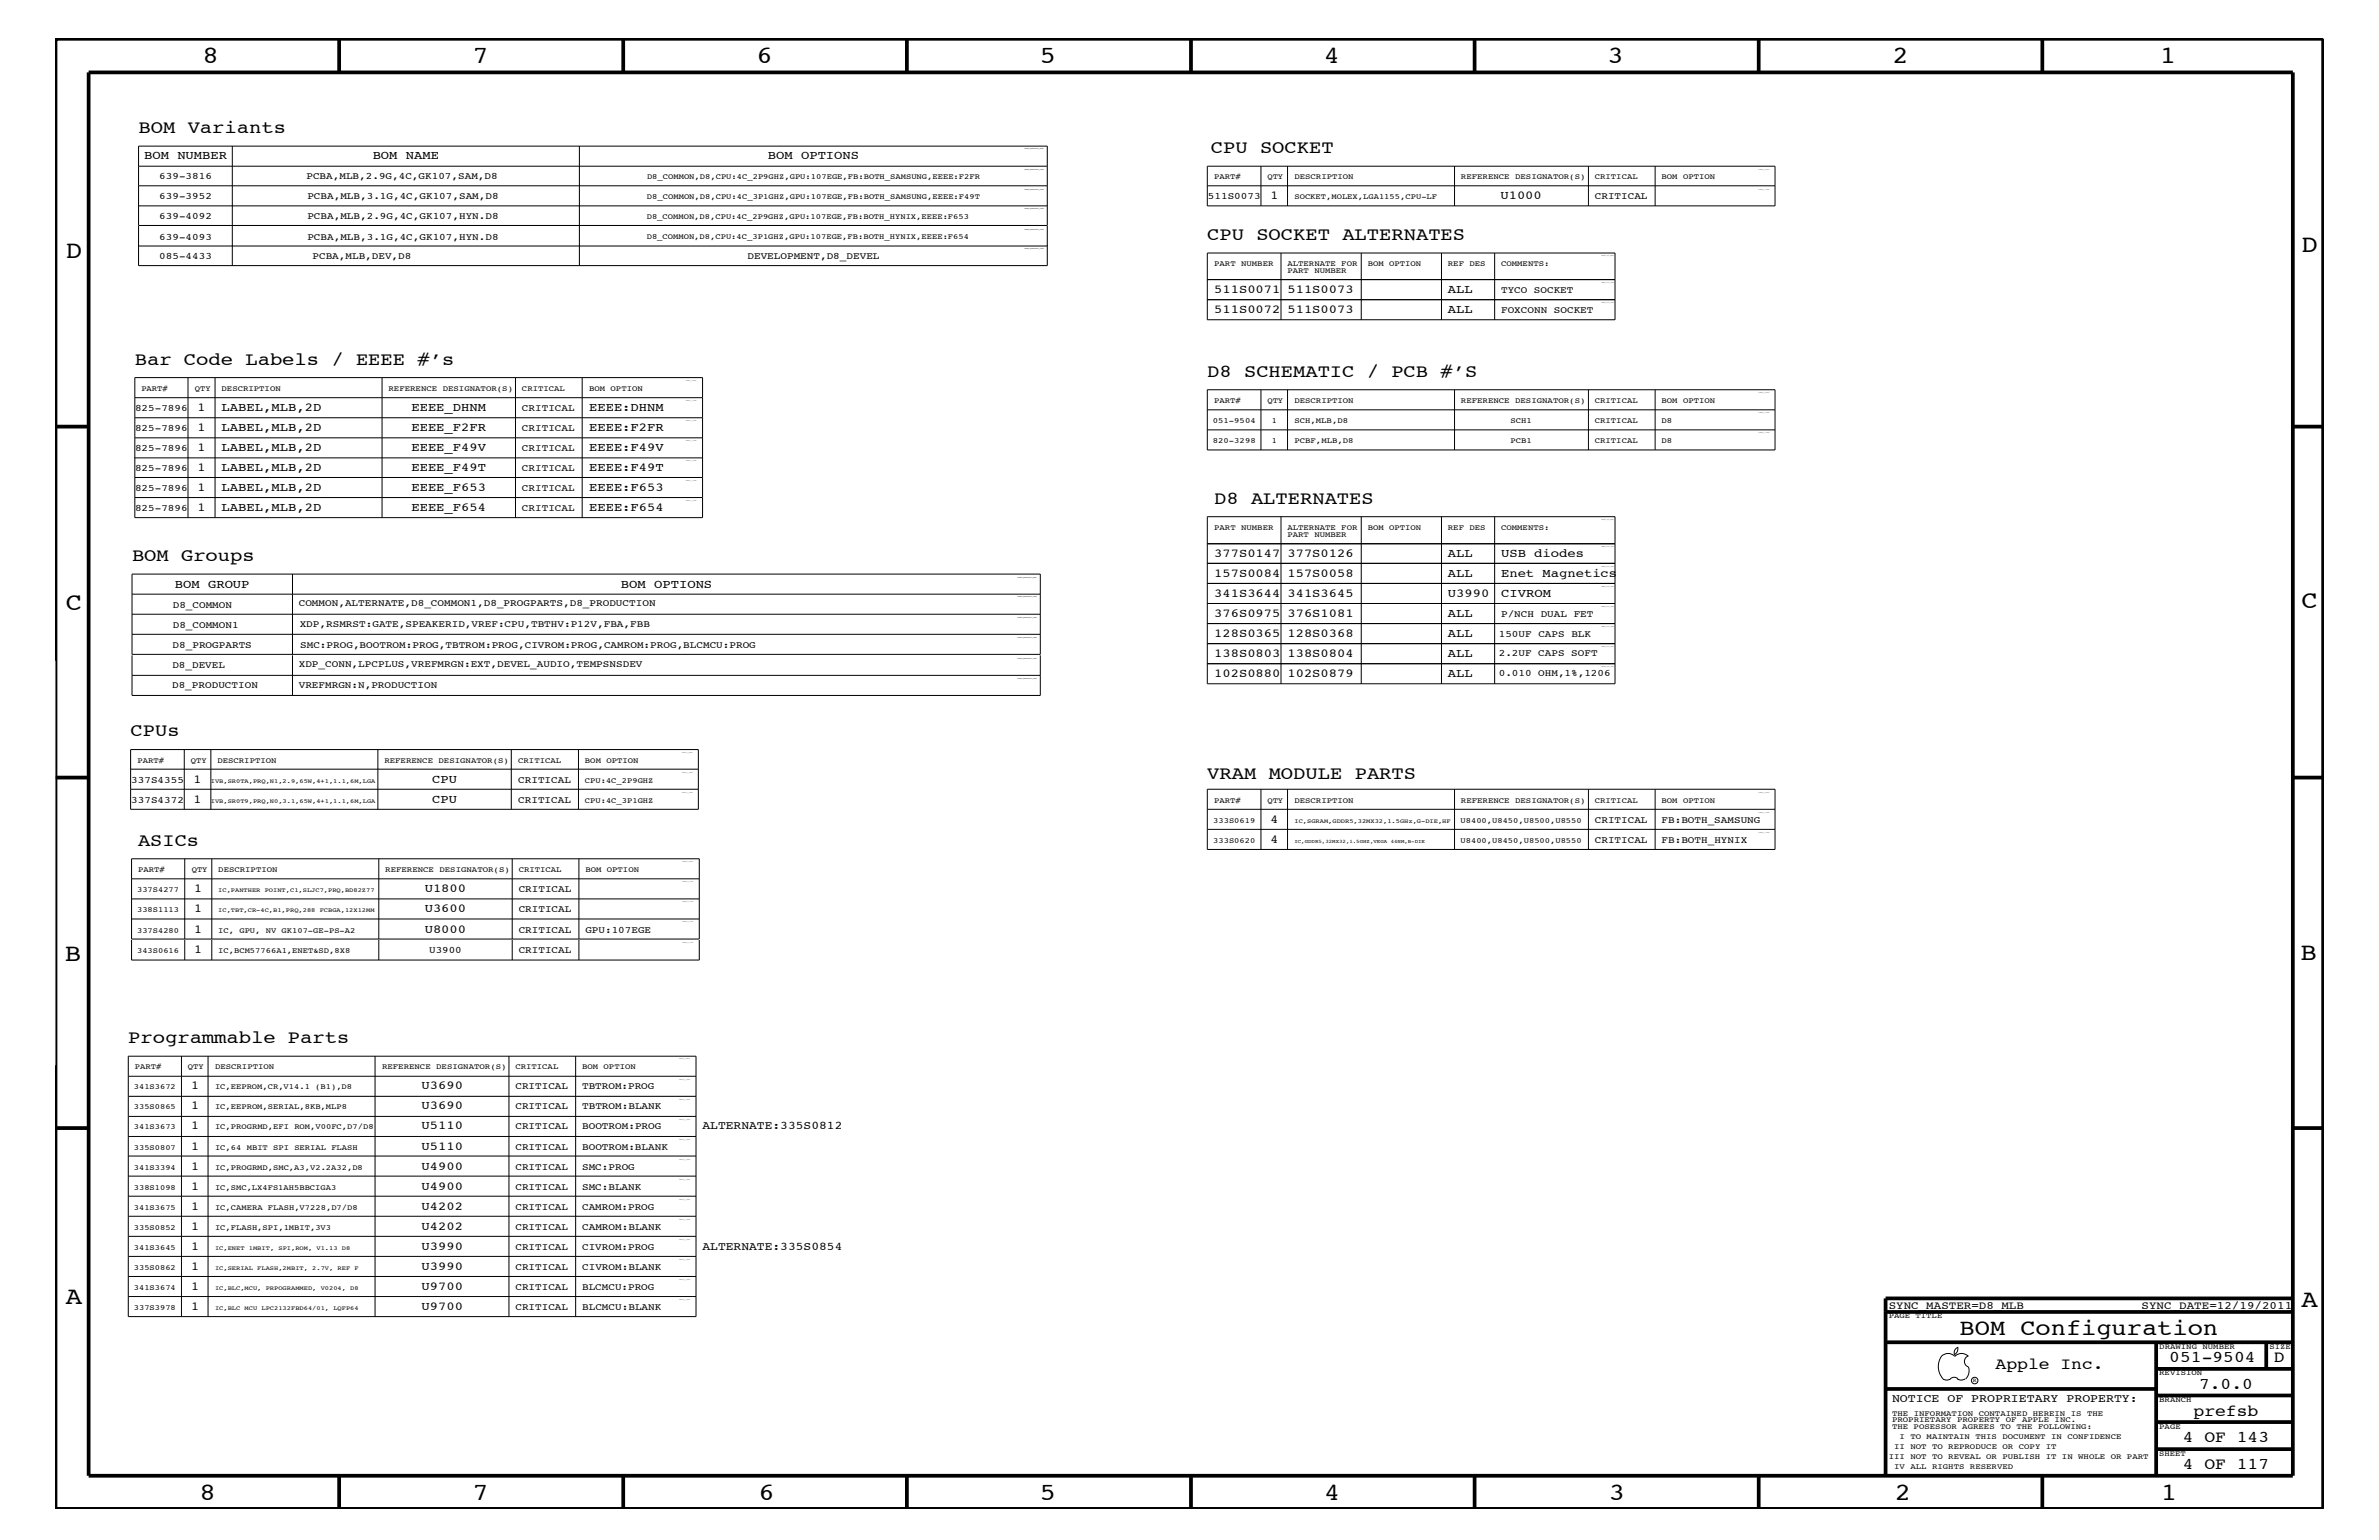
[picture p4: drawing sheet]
<svg xmlns="http://www.w3.org/2000/svg" width="432mm" height="279mm" viewBox="0 0 432 279" stroke-linecap="round" stroke-linejoin="round" font-family="sans-serif">
<defs><g id="words">
<g font-size="4.5">
<text x="36.7" y="11.5">8</text>
<text x="85.8" y="11.5">7</text>
<text x="137.3" y="11.5">6</text>
<text x="188.7" y="11.5">5</text>
<text x="240.3" y="11.5">4</text>
<text x="291.8" y="11.5">3</text>
<text x="343.5" y="11.5">2</text>
<text x="392" y="11.5">1</text>
<text x="11.9" y="46.8">D</text>
<text x="417.7" y="45.7">D</text>
<text x="11.9" y="110.6">C</text>
<text x="417.7" y="110.4">C</text>
<text x="11.8" y="174.3">B</text>
<text x="417.6" y="174.2">B</text>
<text x="11.9" y="236.7">A</text>
<text x="417.7" y="237.1">A</text>
<text x="36.2" y="272.1">8</text>
<text x="85.8" y="272.1">7</text>
<text x="137.7" y="272.1">6</text>
<text x="188.7" y="272.1">5</text>
<text x="240.4" y="272.1">4</text>
<text x="292" y="272.1">3</text>
<text x="343.9" y="272.1">2</text>
<text x="392.2" y="272.1">1</text>
</g>
<text font-size="4.1" x="355.7" y="242.3">BOM Configuration</text>
<g font-size="3.3">
<text x="25.1" y="24.1">BOM Variants</text>
<text x="219.8" y="27.7">CPU SOCKET</text>
<text x="219.1" y="43.5">CPU SOCKET ALTERNATES</text>
<text x="24.5" y="66.2">Bar Code Labels / EEEE #’s</text>
<text x="219.1" y="68.4">D8 SCHEMATIC / PCB #’S</text>
<text x="220.4" y="91.4">D8 ALTERNATES</text>
<text x="24" y="101.8">BOM Groups</text>
<text x="23.7" y="133.5">CPUs</text>
<text x="219.1" y="141.4">VRAM MODULE PARTS</text>
<text x="25.1" y="153.4">ASICs</text>
<text x="23.3" y="189.2">Programmable Parts</text>
</g>
<g font-size="3">
<text x="362.2" y="248.4">Apple Inc.</text>
<text x="393.7" y="247.1">051-9504</text>
<text x="399.2" y="252">7.0.0</text>
<text x="412.7" y="247.1">D</text>
<text x="398.1" y="256.8">prefsb</text>
<text x="396.2" y="261.6">4 OF 143</text>
<text x="396.2" y="266.6">4 OF 117</text>
</g>
<g font-size="2.2">
<text x="26.2" y="28.9">BOM NUMBER</text>
<text x="67.6" y="28.9">BOM NAME</text>
<text x="139.4" y="28.9">BOM OPTIONS</text>
<text x="230.6" y="36.2">1</text>
<text x="272.3" y="36.2">U1000</text>
<text x="220.4" y="53.2">511S0071</text>
<text x="233.7" y="53.2">511S0073</text>
<text x="262.8" y="53.2">ALL</text>
<text x="220.4" y="56.8">511S0072</text>
<text x="233.7" y="56.8">511S0073</text>
<text x="262.8" y="56.8">ALL</text>
<text x="35.9" y="74.6">1</text>
<text x="40.2" y="74.6">LABEL,MLB,2D</text>
<text x="74.7" y="74.6">EEEE_DHNM</text>
<text x="106.9" y="74.6">EEEE:DHNM</text>
<text x="35.9" y="78.3">1</text>
<text x="35.9" y="81.9">1</text>
<text x="40.2" y="78.3">LABEL,MLB,2D</text>
<text x="40.2" y="81.9">LABEL,MLB,2D</text>
<text x="74.7" y="78.3">EEEE_F2FR</text>
<text x="74.7" y="81.9">EEEE_F49V</text>
<text x="106.9" y="78.3">EEEE:F2FR</text>
<text x="106.9" y="81.9">EEEE:F49V</text>
<text x="35.9" y="89">1</text>
<text x="35.9" y="85.4">1</text>
<text x="40.2" y="89">LABEL,MLB,2D</text>
<text x="40.2" y="85.4">LABEL,MLB,2D</text>
<text x="74.7" y="85.4">EEEE_F49T</text>
<text x="74.7" y="89">EEEE_F653</text>
<text x="106.9" y="89">EEEE:F653</text>
<text x="106.9" y="85.4">EEEE:F49T</text>
<text x="35.9" y="92.7">1</text>
<text x="40.2" y="92.7">LABEL,MLB,2D</text>
<text x="74.7" y="92.7">EEEE_F654</text>
<text x="106.9" y="92.7">EEEE:F654</text>
<text x="220.4" y="101">377S0147</text>
<text x="233.7" y="101">377S0126</text>
<text x="262.8" y="101">ALL</text>
<text x="272.5" y="101">USB diodes</text>
<text x="31.7" y="106.6">BOM GROUP</text>
<text x="112.7" y="106.6">BOM OPTIONS</text>
<text x="220.4" y="104.7">157S0084</text>
<text x="233.7" y="104.7">157S0058</text>
<text x="262.8" y="104.7">ALL</text>
<text x="272.5" y="104.7">Enet Magnetics</text>
<text x="220.4" y="112">376S0975</text>
<text x="220.4" y="108.3">341S3644</text>
<text x="233.7" y="112">376S1081</text>
<text x="233.7" y="108.3">341S3645</text>
<text x="262.8" y="112">ALL</text>
<text x="262.8" y="108.3">U3990</text>
<text x="272.5" y="108.3">CIVROM</text>
<text x="220.4" y="115.6">128S0365</text>
<text x="220.4" y="119.2">138S0803</text>
<text x="233.7" y="115.6">128S0368</text>
<text x="233.7" y="119.2">138S0804</text>
<text x="262.8" y="115.6">ALL</text>
<text x="262.8" y="119.2">ALL</text>
<text x="220.4" y="122.9">102S0880</text>
<text x="233.7" y="122.9">102S0879</text>
<text x="262.8" y="122.9">ALL</text>
<text x="35.1" y="142">1</text>
<text x="78.4" y="142">CPU</text>
<text x="35.1" y="145.7">1</text>
<text x="78.4" y="145.7">CPU</text>
<text x="230.6" y="149.3">4</text>
<text x="230.6" y="152.9">4</text>
<text x="35.3" y="161.9">1</text>
<text x="77.1" y="161.9">U1800</text>
<text x="35.3" y="165.6">1</text>
<text x="77.1" y="165.6">U3600</text>
<text x="35.3" y="169.2">1</text>
<text x="35.3" y="172.9">1</text>
<text x="77.1" y="169.2">U8000</text>
<text x="34.7" y="197.6">1</text>
<text x="76.5" y="197.6">U3690</text>
<text x="34.7" y="201.3">1</text>
<text x="76.5" y="201.3">U3690</text>
<text x="34.7" y="208.6">1</text>
<text x="34.7" y="204.9">1</text>
<text x="76.5" y="208.6">U5110</text>
<text x="76.5" y="204.9">U5110</text>
<text x="34.7" y="215.8">1</text>
<text x="34.7" y="212.2">1</text>
<text x="76.5" y="215.8">U4900</text>
<text x="76.5" y="212.2">U4900</text>
<text x="34.7" y="219.5">1</text>
<text x="76.5" y="219.5">U4202</text>
<text x="34.7" y="226.8">1</text>
<text x="34.7" y="223.1">1</text>
<text x="76.5" y="226.8">U3990</text>
<text x="76.5" y="223.1">U4202</text>
<text x="34.7" y="230.4">1</text>
<text x="76.5" y="230.4">U3990</text>
<text x="34.7" y="234">1</text>
<text x="34.7" y="237.7">1</text>
<text x="76.5" y="237.7">U9700</text>
<text x="76.5" y="234">U9700</text>
</g>
<g font-size="2.1">
<text x="127.5" y="204.9">ALTERNATE:335S0812</text>
<text x="127.5" y="226.8">ALTERNATE:335S0854</text>
<text x="343.4" y="254.4">NOTICE OF PROPRIETARY PROPERTY:</text>
</g>
<g font-size="2">
<text x="342.8" y="237.4">SYNC_MASTER=D8_MLB</text>
<text x="388.7" y="237.4">SYNC_DATE=12/19/2011</text>
</g>
<g font-size="1.8">
<text x="28.9" y="32.5">639-3816</text>
<text x="55.6" y="32.5">PCBA,MLB,2.9G,4C,GK107,SAM,D8</text>
<text x="28.9" y="36.2">639-3952</text>
<text x="28.9" y="39.7">639-4092</text>
<text x="55.8" y="36.2">PCBA,MLB,3.1G,4C,GK107,SAM,D8</text>
<text x="55.8" y="39.7">PCBA,MLB,2.9G,4C,GK107,HYN.D8</text>
<text x="219.2" y="36.2">511S0073</text>
<text x="289.5" y="36.2">CRITICAL</text>
<text x="28.9" y="43.5">639-4093</text>
<text x="28.9" y="47">085-4433</text>
<text x="55.8" y="43.5">PCBA,MLB,3.1G,4C,GK107,HYN.D8</text>
<text x="56.7" y="47">PCBA,MLB,DEV,D8</text>
<text x="135.7" y="47">DEVELOPMENT,D8_DEVEL</text>
<text x="272.5" y="53.2">TYCO SOCKET</text>
<text x="272.5" y="56.8">FOXCONN SOCKET</text>
<text x="24.5" y="74.6">825-7896</text>
<text x="94.7" y="74.6">CRITICAL</text>
<text x="24.5" y="78.3">825-7896</text>
<text x="24.5" y="81.9">825-7896</text>
<text x="94.7" y="78.3">CRITICAL</text>
<text x="94.7" y="81.9">CRITICAL</text>
<text x="24.5" y="89">825-7896</text>
<text x="24.5" y="85.4">825-7896</text>
<text x="94.7" y="89">CRITICAL</text>
<text x="94.7" y="85.4">CRITICAL</text>
<text x="24.5" y="92.7">825-7896</text>
<text x="94.7" y="92.7">CRITICAL</text>
<text x="31.4" y="113.9">D8_COMMON1</text>
<text x="31.4" y="110.3">D8_COMMON</text>
<text x="54.2" y="110">COMMON,ALTERNATE,D8_COMMON1,D8_PROGPARTS,D8_PRODUCTION</text>
<text x="54.4" y="113.7">XDP,RSMRST:GATE,SPEAKERID,VREF:CPU,TBTHV:P12V,FBA,FBB</text>
<text x="272.5" y="112">P/NCH DUAL FET</text>
<text x="31.3" y="117.5">D8_PROGPARTS</text>
<text x="54.5" y="117.5">SMC:PROG,BOOTROM:PROG,TBTROM:PROG,CIVROM:PROG,CAMROM:PROG,BLCMCU:PROG</text>
<text x="272" y="115.5">150UF CAPS BLK</text>
<text x="272" y="119.1">2.2UF CAPS SOFT</text>
<text x="31.2" y="124.8">D8_PRODUCTION</text>
<text x="31.3" y="121.3">D8_DEVEL</text>
<text x="54.2" y="121">XDP_CONN,LPCPLUS,VREFMRGN:EXT,DEVEL_AUDIO,TEMPSNSDEV</text>
<text x="54.2" y="124.8">VREFMRGN:N,PRODUCTION</text>
<text x="272" y="122.7">0.010 OHM,1%,1206</text>
<text x="23.8" y="142">337S4355</text>
<text x="94.1" y="142">CRITICAL</text>
<text x="23.8" y="145.7">337S4372</text>
<text x="94.1" y="145.7">CRITICAL</text>
<text x="289.5" y="149.3">CRITICAL</text>
<text x="301.6" y="149.3">FB:BOTH_SAMSUNG</text>
<text x="289.5" y="152.9">CRITICAL</text>
<text x="301.6" y="152.9">FB:BOTH_HYNIX</text>
<text x="94.1" y="161.9">CRITICAL</text>
<text x="94.1" y="165.6">CRITICAL</text>
<text x="77.9" y="172.9">U3900</text>
<text x="94.1" y="169.2">CRITICAL</text>
<text x="94.1" y="172.9">CRITICAL</text>
<text x="106.3" y="169.2">GPU:107EGE</text>
<text x="93.6" y="197.6">CRITICAL</text>
<text x="105.7" y="197.6">TBTROM:PROG</text>
<text x="93.6" y="201.3">CRITICAL</text>
<text x="105.7" y="201.3">TBTROM:BLANK</text>
<text x="93.6" y="208.6">CRITICAL</text>
<text x="93.6" y="204.9">CRITICAL</text>
<text x="105.7" y="208.6">BOOTROM:BLANK</text>
<text x="105.7" y="204.9">BOOTROM:PROG</text>
<text x="93.6" y="215.8">CRITICAL</text>
<text x="93.6" y="212.2">CRITICAL</text>
<text x="105.7" y="212.2">SMC:PROG</text>
<text x="105.7" y="215.8">SMC:BLANK</text>
<text x="93.6" y="219.5">CRITICAL</text>
<text x="105.7" y="219.5">CAMROM:PROG</text>
<text x="93.6" y="226.8">CRITICAL</text>
<text x="93.6" y="223.1">CRITICAL</text>
<text x="105.7" y="226.8">CIVROM:PROG</text>
<text x="105.7" y="223.1">CAMROM:BLANK</text>
<text x="93.6" y="230.4">CRITICAL</text>
<text x="105.7" y="230.4">CIVROM:BLANK</text>
<text x="93.6" y="237.7">CRITICAL</text>
<text x="93.6" y="234">CRITICAL</text>
<text x="105.7" y="237.7">BLCMCU:BLANK</text>
<text x="105.7" y="234">BLCMCU:PROG</text>
</g>
<g font-size="1.4">
<text x="117.4" y="32.5">D8_COMMON,D8,CPU:4C_2P9GHZ,GPU:107EGE,FB:BOTH_SAMSUNG,EEEE:F2FR</text>
<text x="220.4" y="32.5">PART#</text>
<text x="230" y="32.5">QTY</text>
<text x="234.9" y="32.5">DESCRIPTION</text>
<text x="265.2" y="32.5">REFERENCE DESIGNATOR(S)</text>
<text x="289.5" y="32.5">CRITICAL</text>
<text x="301.6" y="32.5">BOM OPTION</text>
<text x="117.4" y="39.7">D8_COMMON,D8,CPU:4C_2P9GHZ,GPU:107EGE,FB:BOTH_HYNIX,EEEE:F653</text>
<text x="117.4" y="36.2">D8_COMMON,D8,CPU:4C_3P1GHZ,GPU:107EGE,FB:BOTH_SAMSUNG,EEEE:F49T</text>
<text x="234.9" y="36.2">SOCKET,MOLEX,LGA1155,CPU-LF</text>
<text x="117.4" y="43.4">D8_COMMON,D8,CPU:4C_3P1GHZ,GPU:107EGE,FB:BOTH_HYNIX,EEEE:F654</text>
<text x="220.4" y="48.3">PART NUMBER</text>
<text x="233.7" y="49.6">PART NUMBER</text>
<text x="233.7" y="48.3">ALTERNATE FOR</text>
<text x="248.2" y="48.3">BOM OPTION</text>
<text x="262.8" y="48.3">REF DES</text>
<text x="272.5" y="48.3">COMMENTS:</text>
<text x="25.7" y="71">PART#</text>
<text x="35.4" y="71">QTY</text>
<text x="40.2" y="71">DESCRIPTION</text>
<text x="70.5" y="71">REFERENCE DESIGNATOR(S)</text>
<text x="94.7" y="71">CRITICAL</text>
<text x="106.9" y="71">BOM OPTION</text>
<text x="220.1" y="76.8">051-9504</text>
<text x="220.4" y="73.2">PART#</text>
<text x="230" y="73.2">QTY</text>
<text x="230.8" y="76.8">1</text>
<text x="234.9" y="73.2">DESCRIPTION</text>
<text x="235" y="76.8">SCH,MLB,D8</text>
<text x="265.2" y="73.2">REFERENCE DESIGNATOR(S)</text>
<text x="274.2" y="76.8">SCH1</text>
<text x="289.5" y="73.2">CRITICAL</text>
<text x="289.5" y="76.8">CRITICAL</text>
<text x="301.6" y="73.2">BOM OPTION</text>
<text x="301.6" y="76.8">D8</text>
<text x="220.1" y="80.5">820-3298</text>
<text x="230.8" y="80.5">1</text>
<text x="234.9" y="80.5">PCBF,MLB,D8</text>
<text x="274.2" y="80.5">PCB1</text>
<text x="289.5" y="80.5">CRITICAL</text>
<text x="301.6" y="80.5">D8</text>
<text x="220.4" y="96.2">PART NUMBER</text>
<text x="233.7" y="97.4">PART NUMBER</text>
<text x="233.7" y="96.2">ALTERNATE FOR</text>
<text x="248.2" y="96.2">BOM OPTION</text>
<text x="262.8" y="96.2">REF DES</text>
<text x="272.5" y="96.2">COMMENTS:</text>
<text x="25" y="138.4">PART#</text>
<text x="34.6" y="138.4">QTY</text>
<text x="39.5" y="138.4">DESCRIPTION</text>
<text x="69.8" y="138.4">REFERENCE DESIGNATOR(S)</text>
<text x="94.1" y="138.4">CRITICAL</text>
<text x="106.2" y="142">CPU:4C_2P9GHZ</text>
<text x="106.2" y="138.4">BOM OPTION</text>
<text x="106.2" y="145.7">CPU:4C_3P1GHZ</text>
<text x="220.2" y="149.3">333S0619</text>
<text x="220.4" y="145.7">PART#</text>
<text x="230" y="145.7">QTY</text>
<text x="234.9" y="145.7">DESCRIPTION</text>
<text x="265.1" y="149.3">U8400,U8450,U8500,U8550</text>
<text x="265.2" y="145.7">REFERENCE DESIGNATOR(S)</text>
<text x="289.5" y="145.7">CRITICAL</text>
<text x="301.6" y="145.7">BOM OPTION</text>
<text x="220.2" y="152.9">333S0620</text>
<text x="265.1" y="152.9">U8400,U8450,U8500,U8550</text>
<text x="24.9" y="161.9">337S4277</text>
<text x="25.1" y="158.3">PART#</text>
<text x="34.8" y="158.3">QTY</text>
<text x="39.6" y="158.3">DESCRIPTION</text>
<text x="69.9" y="158.3">REFERENCE DESIGNATOR(S)</text>
<text x="94.1" y="158.3">CRITICAL</text>
<text x="106.3" y="158.3">BOM OPTION</text>
<text x="24.9" y="165.6">338S1113</text>
<text x="24.9" y="169.2">337S4280</text>
<text x="24.9" y="172.9">343S0616</text>
<text x="39.6" y="169.2">IC, GPU, NV GK107-GE-PS-A2</text>
<text x="39.6" y="172.9">IC,BCM57766A1,ENET&amp;SD,8X8</text>
<text x="24.3" y="197.6">341S3672</text>
<text x="24.5" y="194">PART#</text>
<text x="34.1" y="194">QTY</text>
<text x="39" y="194">DESCRIPTION</text>
<text x="39" y="197.6">IC,EEPROM,CR,V14.1 (B1),D8</text>
<text x="69.3" y="194">REFERENCE DESIGNATOR(S)</text>
<text x="93.6" y="194">CRITICAL</text>
<text x="105.7" y="194">BOM OPTION</text>
<text x="24.3" y="201.3">335S0865</text>
<text x="39" y="201.3">IC,EEPROM,SERIAL,8KB,MLP8</text>
<text x="24.3" y="208.6">335S0807</text>
<text x="24.3" y="204.9">341S3673</text>
<text x="39" y="208.6">IC,64 MBIT SPI SERIAL FLASH</text>
<text x="39" y="204.9">IC,PROGRMD,EFI ROM,V00FC,D7/D8</text>
<text x="24.3" y="215.8">338S1098</text>
<text x="24.3" y="212.2">341S3394</text>
<text x="39" y="215.8">IC,SMC,LX4FS1AH5BBCIGA3</text>
<text x="39" y="212.2">IC,PROGRMD,SMC,A3,V2.2A32,D8</text>
<text x="24.3" y="219.5">341S3675</text>
<text x="39" y="219.5">IC,CAMERA FLASH,V7228,D7/D8</text>
<text x="24.3" y="226.8">341S3645</text>
<text x="24.3" y="223.1">335S0852</text>
<text x="39" y="223.1">IC,FLASH,SPI,1MBIT,3V3</text>
<text x="24.3" y="230.4">335S0862</text>
<text x="24.3" y="237.7">337S3978</text>
<text x="24.3" y="234">341S3674</text>
<text x="342.8" y="239.2">PAGE TITLE</text>
<text x="391.9" y="244.7">DRAWING NUMBER</text>
<text x="411.9" y="244.7">SIZE</text>
<text x="391.9" y="249.5">REVISION</text>
<text x="343.4" y="256.8">THE INFORMATION CONTAINED HEREIN IS THE</text>
<text x="391.9" y="254.4">BRANCH</text>
<text x="343.4" y="258">PROPRIETARY PROPERTY OF APPLE INC.</text>
<text x="343.4" y="259.3">THE POSESSOR AGREES TO THE FOLLOWING:</text>
<text x="343.8" y="262.9">II NOT TO REPRODUCE OR COPY IT</text>
<text x="344.8" y="261.1">I TO MAINTAIN THIS DOCUMENT IN CONFIDENCE</text>
<text x="391.9" y="259.3">PAGE</text>
<text x="342.8" y="264.7">III NOT TO REVEAL OR PUBLISH IT IN WHOLE OR PART</text>
<text x="343.8" y="266.6">IV ALL RIGHTS RESERVED</text>
<text x="391.9" y="264.1">SHEET</text>
</g>
<g font-size="1.1">
<text x="38.3" y="142">IVB,SR0TA,PRQ,N1,2.9,65W,4+1,1.1,6M,LGA</text>
<text x="38.3" y="145.7">IVB,SR0T9,PRQ,N0,3.1,65W,4+1,1.1,6M,LGA</text>
<text x="234.9" y="149.3">IC,SGRAM,GDDR5,32MX32,1.5GHz,G-DIE,HF</text>
<text x="39.6" y="161.9">IC,PANTHER POINT,C1,SLJC7,PRQ,BD82Z77</text>
<text x="39.6" y="165.6">IC,TBT,CR-4C,B1,PRQ,288 FCBGA,12X12MM</text>
<text x="39" y="226.8">IC,ENET 1MBIT, SPI,ROM, V1.13 D8</text>
<text x="39" y="230.4">IC,SERIAL FLASH,2MBIT, 2.7V, REF F</text>
<text x="39" y="237.7">IC,BLC MCU LPC2132FBD64/01, LQFP64</text>
<text x="39" y="234">IC,BLC,MCU, PRPOGRAMMED, V0204, D8</text>
</g>
<text font-size="1" x="358.1" y="250.7">R</text>
<text font-size=".9" x="234.9" y="152.9">IC,GDDR5,32MX32,1.5GHZ,VEGA 44NM,B-DIE</text>
<g font-size=".3">
<text x="185.9" y="27.1">TABLE_BOMGROUP_HEAD</text>
<text x="185.9" y="30.8">TABLE_BOMGROUP_ITEM</text>
<text x="185.9" y="34.4">TABLE_BOMGROUP_ITEM</text>
<text x="185.9" y="41.7">TABLE_BOMGROUP_ITEM</text>
<text x="185.9" y="37.9">TABLE_BOMGROUP_ITEM</text>
<text x="185.9" y="45.2">TABLE_BOMGROUP_ITEM</text>
<text x="184.7" y="104.8">TABLE_BOMGROUP_HEAD</text>
<text x="184.7" y="108.4">TABLE_BOMGROUP_ITEM</text>
<text x="184.7" y="112">TABLE_BOMGROUP_ITEM</text>
<text x="184.7" y="115.7">TABLE_BOMGROUP_ITEM</text>
<text x="184.7" y="119.5">TABLE_BOMGROUP_ITEM</text>
<text x="184.7" y="123.1">TABLE_BOMGROUP_ITEM</text>
</g>
</g></defs>
<g fill="none" stroke="#000" stroke-width=".18">
<path d="M25.1 33.7h165M25.1 37.4h165M25.1 26.5h165v14.4h-165zM25.1 30.2h165M42.2 26.5v14.4M105.2 26.5v14.4M219.1 30.2h103.1v7.2h-103.1zM219.1 33.7h103.1M228.9 30.2v7.2M233.7 30.2v7.2M264 30.2v7.2M288.3 30.2v7.2"/>
<path d="M300.4 30.2v7.2M25.1 44.6h165M25.1 41v7.2h165v-7.2M42.2 41v7.2M105.2 41v7.2M219.1 50.7h74M219.1 54.4h74M219.1 45.9h74v12.1h-74zM232.5 45.9v12.1M247.1 45.9v12.1M261.6 45.9v12.1M271.3 45.9v12.1"/>
<path d="M24.5 68.5h103v25.4h-103zM24.5 79.4h103M24.5 75.8h103M24.5 72.2h103M34.1 68.5v25.4M39 68.5v25.4M69.3 68.5v25.4M93.6 68.5v25.4M105.7 68.5v25.4M219.1 70.7h103.1v10.9h-103.1zM219.1 74.4h103.1M219.1 78h103.1"/>
<path d="M228.9 70.7v10.9M233.7 70.7v10.9M264 70.7v10.9M288.3 70.7v10.9M300.4 70.7v10.9M24.5 86.6h103M24.5 90.3h103M24.5 83.1h103M219.1 98.7h74M219.1 93.7h74v30.4h-74zM232.5 93.7v30.4M247.1 93.7v30.4"/>
<path d="M261.6 93.7v30.4M271.3 93.7v30.4M24 111.4h164.8M24 104.2h164.8v14.5h-164.8zM24 118.9v7.3h164.8v-7.3M24 107.8h164.8M24 115.1h164.8M53.1 104.2v14.5M53.1 118.9v7.3M219.1 116.8h74M219.1 113.1h74M219.1 109.5h74"/>
<path d="M219.1 105.9h74M219.1 102.2h74M23.7 136h103.1v10.8h-103.1zM23.7 139.6h103.1M24 122.5h164.8M33.4 136v10.8M38.3 136v10.8M68.6 136v10.8M92.8 136v10.8M105 136v10.8M219.1 120.4h74M23.7 143.2h103.1"/>
<path d="M23.9 155.8h103v14.6h-103zM23.9 159.4h103M33.5 155.8v14.6M38.4 155.8v14.6M68.8 155.8v14.6M93 155.8v14.6M105.1 155.8v14.6M219.1 143.2h103.1v10.9h-103.1zM219.1 146.8h103.1M219.1 150.5h103.1M228.9 143.2v10.9M233.7 143.2v10.9"/>
<path d="M264 143.2v10.9M288.3 143.2v10.9M300.4 143.2v10.9M23.9 163.1h103M23.9 170.5v3.7h103v-3.7M23.9 166.7h103M33.5 170.5v3.7M38.4 170.5v3.7M68.8 170.5v3.7M93 170.5v3.7M105.1 170.5v3.7M23.3 191.6h103v47.3h-103z"/>
<path d="M23.3 198.9h103M23.3 195.3h103M32.9 191.6v47.3M37.8 191.6v47.3M68.1 191.6v47.3M92.4 191.6v47.3M104.5 191.6v47.3M23.3 206.2h103M23.3 209.7h103M23.3 202.5h103M23.3 213.4h103M23.3 217h103"/>
<path d="M23.3 231.6h103M23.3 235.2h103M23.3 220.7h103M23.3 224.3h103M23.3 227.9h103M352.4 246.1a1.69 1.69 0 0 1 2.4 0M352.4 246a3.3 3.3 0 0 0 .3 4.1M352.6 250.2l.7 .2 .7-.2M354 250.2l.7-.3 .7 .3M354.8 246.1a1.69 1.69 0 0 1 2.5 0M355.3 250.2l.7 .2 .7-.2M355.3 244.4l.1 .3a1.18 1.18 0 0 1-.6 1"/>
<path d="M355.4 244.4a.99 .99 0 0 0-.6 1.4M357.2 246a1.04 1.04 0 0 0-.6 1 1.04 1.04 0 0 0 .6 1M357.3 248l.1 .7a2.11 2.11 0 0 1-.6 1.5"/>
<circle cx="358.4" cy="250.5" r=".59"/>
</g>
<g fill="none" stroke="#000" stroke-width=".68" stroke-linecap="butt">
<path d="M10.1 7h411.6v266.8h-411.6zM16.1 13.1h400.1v254.6h-400.1zM61.6 7v6.1M113.1 7v6.1M164.6 7v6.1M216.2 7v6.1M267.6 7v6.1M319.2 7v6.1M370.7 7v6.1M10.1 77.4h6M416.2 77.4h5.5M10.1 141.1h6"/>
<path d="M416.2 141.1h5.5M10.1 204.7h6M416.2 204.7h5.5M342.2 238h74M416.2 235.6h-74v32.1M342.2 252h49.2M342.2 243.5h74M391.4 248.4h24.8M391.4 243.5v24.2M391.4 258h24.8M391.4 253.2h24.8M411.3 243.5v4.9"/>
<path d="M61.6 267.7v6.1M113.1 267.7v6.1M164.6 267.7v6.1M216.2 268v5.8M267.6 267.7v6.1M319.2 267.7v6.1M370.7 267.7v6.1M391.4 262.9h24.8"/>
</g>
<path d="M-.1 120.5h9.5v73.4h-9.5z" fill="#fff"/>
<use href="#words"/>
</svg>
